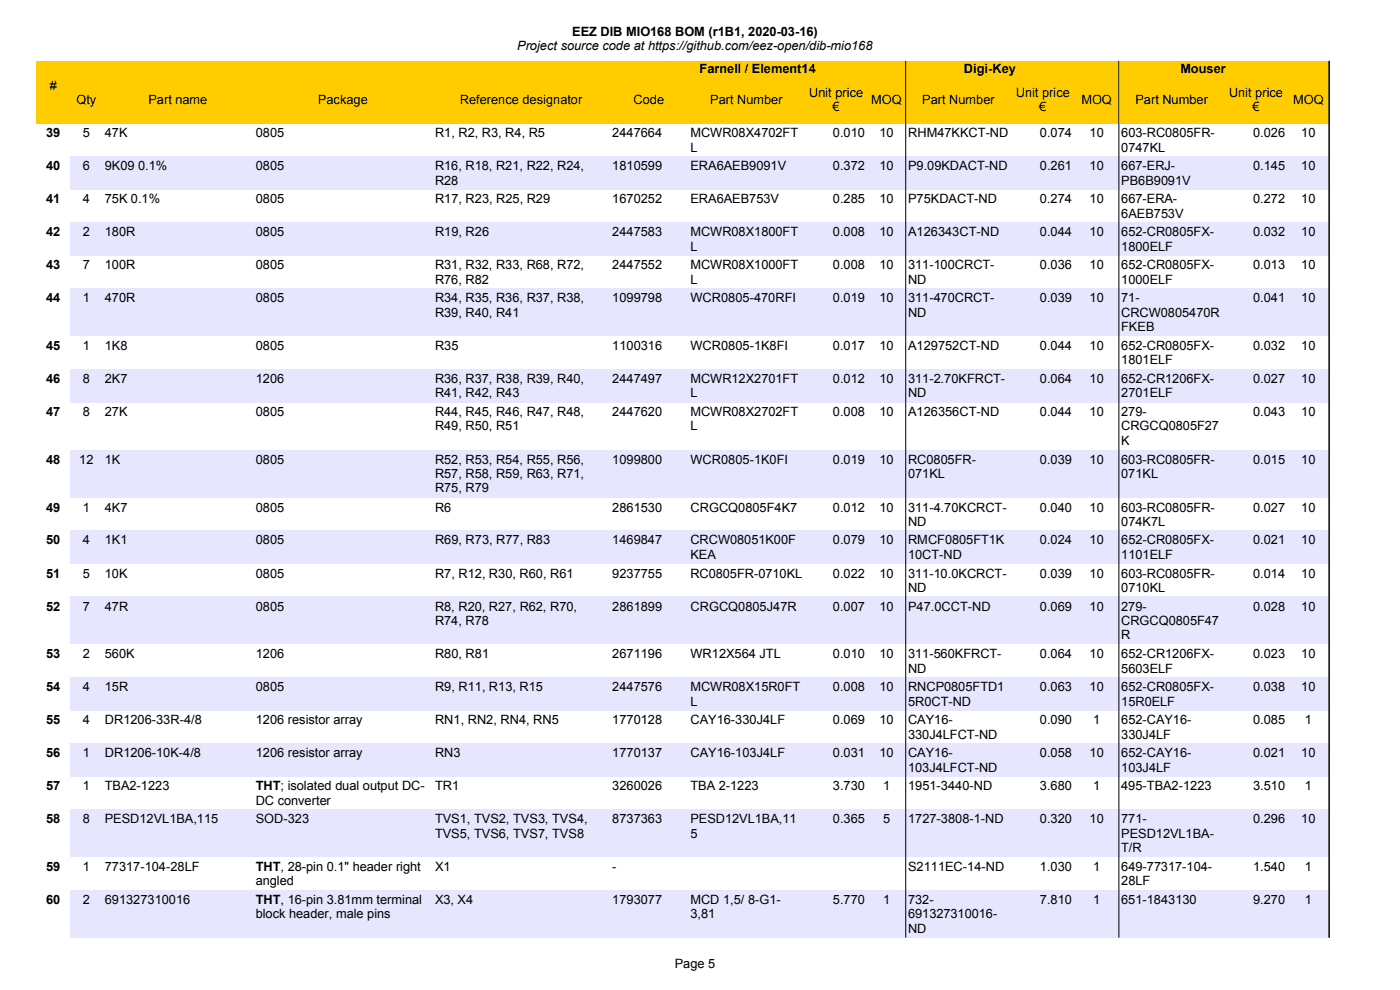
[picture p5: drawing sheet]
<svg xmlns="http://www.w3.org/2000/svg" width="297mm" height="210mm" viewBox="0 0 297 210" stroke-linecap="round" stroke-linejoin="round" font-family="sans-serif">
<defs><g id="words">
<g font-size="2.7">
<text x="109.7" y="10.6">Project source code at https://github.com/eez-open/dib-mio168</text>
<text x="121.4" y="7.5">EEZ DIB MIO168 BOM (r1B1, 2020-03-16)</text>
<text x="148.4" y="15.4">Farnell / Element14</text>
<text x="204.5" y="15.4">Digi-Key</text>
<text x="250.4" y="15.4">Mouser</text>
<text x="10.5" y="19">#</text>
<text x="16.2" y="22.1">Qty</text>
<text x="31.5" y="22.1">Part name</text>
<text x="67.5" y="22.1">Package</text>
<text x="97.5" y="22.1">Reference designator</text>
<text x="134.4" y="22.1">Code</text>
<text x="150.7" y="22.1">Part Number</text>
<text x="171.7" y="20.6">Unit price</text>
<text x="176.6" y="23.6">€</text>
<text x="184.8" y="22.1">MOQ</text>
<text x="195.6" y="22.1">Part Number</text>
<text x="215.5" y="20.6">Unit price</text>
<text x="220.5" y="23.6">€</text>
<text x="229.4" y="22.1">MOQ</text>
<text x="240.9" y="22.1">Part Number</text>
<text x="260.7" y="20.6">Unit price</text>
<text x="265.7" y="23.6">€</text>
<text x="274.3" y="22.1">MOQ</text>
<text x="9.8" y="29.1">39</text>
<text x="17.6" y="29.1">5</text>
<text x="22.2" y="29.1">47K</text>
<text x="54.3" y="29.1">0805</text>
<text x="92.3" y="29.1">R1, R2, R3, R4, R5</text>
<text x="129.9" y="29.1">2447664</text>
<text x="146.5" y="29.1">MCWR08X4702FT</text>
<text x="176.7" y="29.1">0.010</text>
<text x="186.5" y="29.1">10</text>
<text x="192.7" y="29.1">RHM47KKCT-ND</text>
<text x="220.6" y="29.1">0.074</text>
<text x="231.1" y="29.1">10</text>
<text x="237.9" y="29.1">603-RC0805FR-</text>
<text x="265.9" y="29.1">0.026</text>
<text x="276.1" y="29.1">10</text>
<text x="146.5" y="32.2">L</text>
<text x="237.9" y="32.2">0747KL</text>
<text x="9.8" y="36.2">40</text>
<text x="17.6" y="36.2">6</text>
<text x="22.2" y="36.2">9K09 0.1%</text>
<text x="54.3" y="36.2">0805</text>
<text x="92.3" y="36.2">R16, R18, R21, R22, R24,</text>
<text x="92.3" y="39.2">R28</text>
<text x="129.9" y="36.2">1810599</text>
<text x="146.5" y="36.2">ERA6AEB9091V</text>
<text x="176.7" y="36.2">0.372</text>
<text x="186.5" y="36.2">10</text>
<text x="192.7" y="36.2">P9.09KDACT-ND</text>
<text x="220.6" y="36.2">0.261</text>
<text x="231.1" y="36.2">10</text>
<text x="237.9" y="36.2">667-ERJ-</text>
<text x="237.9" y="39.2">PB6B9091V</text>
<text x="265.9" y="36.2">0.145</text>
<text x="276.1" y="36.2">10</text>
<text x="9.8" y="43.1">41</text>
<text x="17.6" y="43.1">4</text>
<text x="22.2" y="43.1">75K 0.1%</text>
<text x="54.3" y="43.1">0805</text>
<text x="92.3" y="43.1">R17, R23, R25, R29</text>
<text x="129.9" y="43.1">1670252</text>
<text x="146.5" y="43.1">ERA6AEB753V</text>
<text x="176.7" y="43.1">0.285</text>
<text x="186.5" y="43.1">10</text>
<text x="192.7" y="43.1">P75KDACT-ND</text>
<text x="220.6" y="43.1">0.274</text>
<text x="231.1" y="43.1">10</text>
<text x="237.9" y="43.1">667-ERA-</text>
<text x="237.9" y="46.2">6AEB753V</text>
<text x="265.9" y="43.1">0.272</text>
<text x="276.1" y="43.1">10</text>
<text x="9.8" y="50.2">42</text>
<text x="17.6" y="50.2">2</text>
<text x="22.2" y="50.2">180R</text>
<text x="54.3" y="50.2">0805</text>
<text x="92.3" y="50.2">R19, R26</text>
<text x="129.9" y="50.2">2447583</text>
<text x="146.5" y="50.2">MCWR08X1800FT</text>
<text x="146.5" y="53.2">L</text>
<text x="176.7" y="50.2">0.008</text>
<text x="186.5" y="50.2">10</text>
<text x="192.7" y="50.2">A126343CT-ND</text>
<text x="220.6" y="50.2">0.044</text>
<text x="231.1" y="50.2">10</text>
<text x="237.9" y="50.2">652-CR0805FX-</text>
<text x="237.9" y="53.2">1800ELF</text>
<text x="265.9" y="50.2">0.032</text>
<text x="276.1" y="50.2">10</text>
<text x="9.8" y="57.1">43</text>
<text x="17.6" y="57.1">7</text>
<text x="22.2" y="57.1">100R</text>
<text x="54.3" y="57.1">0805</text>
<text x="92.3" y="57.1">R31, R32, R33, R68, R72,</text>
<text x="129.9" y="57.1">2447552</text>
<text x="146.5" y="57.1">MCWR08X1000FT</text>
<text x="176.7" y="57.1">0.008</text>
<text x="186.5" y="57.1">10</text>
<text x="192.7" y="57.1">311-100CRCT-</text>
<text x="220.6" y="57.1">0.036</text>
<text x="231.1" y="57.1">10</text>
<text x="237.9" y="57.1">652-CR0805FX-</text>
<text x="265.9" y="57.1">0.013</text>
<text x="276.1" y="57.1">10</text>
<text x="9.8" y="64.1">44</text>
<text x="17.6" y="64.1">1</text>
<text x="22.2" y="64.1">470R</text>
<text x="54.3" y="64.1">0805</text>
<text x="92.3" y="60.2">R76, R82</text>
<text x="92.3" y="64.1">R34, R35, R36, R37, R38,</text>
<text x="129.9" y="64.1">1099798</text>
<text x="146.5" y="64.1">WCR0805-470RFI</text>
<text x="146.5" y="60.2">L</text>
<text x="176.7" y="64.1">0.019</text>
<text x="186.5" y="64.1">10</text>
<text x="192.7" y="60.2">ND</text>
<text x="192.7" y="64.1">311-470CRCT-</text>
<text x="220.6" y="64.1">0.039</text>
<text x="231.1" y="64.1">10</text>
<text x="237.8" y="64.1">71-</text>
<text x="237.9" y="60.2">1000ELF</text>
<text x="265.9" y="64.1">0.041</text>
<text x="276.1" y="64.1">10</text>
<text x="92.3" y="67.2">R39, R40, R41</text>
<text x="192.7" y="67.2">ND</text>
<text x="237.8" y="67.2">CRCW0805470R</text>
<text x="237.8" y="70.2">FKEB</text>
<text x="9.8" y="74.3">45</text>
<text x="17.6" y="74.3">1</text>
<text x="22.2" y="74.3">1K8</text>
<text x="54.3" y="74.3">0805</text>
<text x="92.3" y="74.3">R35</text>
<text x="129.9" y="74.3">1100316</text>
<text x="146.5" y="74.3">WCR0805-1K8FI</text>
<text x="176.7" y="74.3">0.017</text>
<text x="186.5" y="74.3">10</text>
<text x="192.7" y="74.3">A129752CT-ND</text>
<text x="220.6" y="74.3">0.044</text>
<text x="231.1" y="74.3">10</text>
<text x="237.9" y="74.3">652-CR0805FX-</text>
<text x="237.9" y="77.3">1801ELF</text>
<text x="265.9" y="74.3">0.032</text>
<text x="276.1" y="74.3">10</text>
<text x="9.8" y="81.3">46</text>
<text x="17.6" y="81.3">8</text>
<text x="22.2" y="81.3">2K7</text>
<text x="54.3" y="81.3">1206</text>
<text x="92.3" y="81.3">R36, R37, R38, R39, R40,</text>
<text x="129.9" y="81.3">2447497</text>
<text x="146.5" y="81.3">MCWR12X2701FT</text>
<text x="176.7" y="81.3">0.012</text>
<text x="186.5" y="81.3">10</text>
<text x="192.7" y="81.3">311-2.70KFRCT-</text>
<text x="220.6" y="81.3">0.064</text>
<text x="231.1" y="81.3">10</text>
<text x="237.9" y="81.3">652-CR1206FX-</text>
<text x="265.9" y="81.3">0.027</text>
<text x="276.1" y="81.3">10</text>
<text x="9.8" y="88.3">47</text>
<text x="17.6" y="88.3">8</text>
<text x="22.2" y="88.3">27K</text>
<text x="54.3" y="88.3">0805</text>
<text x="92.3" y="84.3">R41, R42, R43</text>
<text x="92.3" y="88.3">R44, R45, R46, R47, R48,</text>
<text x="129.9" y="88.3">2447620</text>
<text x="146.5" y="84.3">L</text>
<text x="146.5" y="88.3">MCWR08X2702FT</text>
<text x="176.7" y="88.3">0.008</text>
<text x="186.5" y="88.3">10</text>
<text x="192.7" y="88.3">A126356CT-ND</text>
<text x="192.7" y="84.3">ND</text>
<text x="220.6" y="88.3">0.044</text>
<text x="231.1" y="88.3">10</text>
<text x="237.8" y="88.3">279-</text>
<text x="237.9" y="84.3">2701ELF</text>
<text x="265.9" y="88.3">0.043</text>
<text x="276.1" y="88.3">10</text>
<text x="92.3" y="91.3">R49, R50, R51</text>
<text x="146.5" y="91.3">L</text>
<text x="237.8" y="91.3">CRGCQ0805F27</text>
<text x="237.8" y="94.3">K</text>
<text x="9.8" y="98.4">48</text>
<text x="16.8" y="98.4">12</text>
<text x="22.2" y="98.4">1K</text>
<text x="54.3" y="98.4">0805</text>
<text x="92.3" y="98.4">R52, R53, R54, R55, R56,</text>
<text x="92.3" y="101.4">R57, R58, R59, R63, R71,</text>
<text x="129.9" y="98.4">1099800</text>
<text x="146.5" y="98.4">WCR0805-1K0FI</text>
<text x="176.7" y="98.4">0.019</text>
<text x="186.5" y="98.4">10</text>
<text x="192.7" y="98.4">RC0805FR-</text>
<text x="192.7" y="101.4">071KL</text>
<text x="220.6" y="98.4">0.039</text>
<text x="231.1" y="98.4">10</text>
<text x="237.8" y="98.4">603-RC0805FR-</text>
<text x="237.8" y="101.4">071KL</text>
<text x="265.9" y="98.4">0.015</text>
<text x="276.1" y="98.4">10</text>
<text x="92.3" y="104.5">R75, R79</text>
<text x="9.8" y="108.5">49</text>
<text x="17.6" y="108.5">1</text>
<text x="22.2" y="108.5">4K7</text>
<text x="54.3" y="108.5">0805</text>
<text x="92.3" y="108.5">R6</text>
<text x="129.9" y="108.5">2861530</text>
<text x="146.5" y="108.5">CRGCQ0805F4K7</text>
<text x="176.7" y="108.5">0.012</text>
<text x="186.5" y="108.5">10</text>
<text x="192.7" y="108.5">311-4.70KCRCT-</text>
<text x="192.7" y="111.5">ND</text>
<text x="220.6" y="108.5">0.040</text>
<text x="231.1" y="108.5">10</text>
<text x="237.9" y="108.5">603-RC0805FR-</text>
<text x="237.9" y="111.5">074K7L</text>
<text x="265.9" y="108.5">0.027</text>
<text x="276.1" y="108.5">10</text>
<text x="9.8" y="115.5">50</text>
<text x="17.6" y="115.5">4</text>
<text x="22.2" y="115.5">1K1</text>
<text x="54.3" y="115.5">0805</text>
<text x="92.3" y="115.5">R69, R73, R77, R83</text>
<text x="129.9" y="115.5">1469847</text>
<text x="146.5" y="115.5">CRCW08051K00F</text>
<text x="146.5" y="118.5">KEA</text>
<text x="176.7" y="115.5">0.079</text>
<text x="186.5" y="115.5">10</text>
<text x="192.7" y="115.5">RMCF0805FT1K</text>
<text x="192.7" y="118.5">10CT-ND</text>
<text x="220.6" y="115.5">0.024</text>
<text x="231.1" y="115.5">10</text>
<text x="237.9" y="115.5">652-CR0805FX-</text>
<text x="237.9" y="118.5">1101ELF</text>
<text x="265.9" y="115.5">0.021</text>
<text x="276.1" y="115.5">10</text>
<text x="9.8" y="122.5">51</text>
<text x="17.6" y="122.5">5</text>
<text x="22.2" y="122.5">10K</text>
<text x="54.3" y="122.5">0805</text>
<text x="92.3" y="122.5">R7, R12, R30, R60, R61</text>
<text x="129.9" y="122.5">9237755</text>
<text x="146.5" y="122.5">RC0805FR-0710KL</text>
<text x="176.7" y="122.5">0.022</text>
<text x="186.5" y="122.5">10</text>
<text x="192.7" y="122.5">311-10.0KCRCT-</text>
<text x="192.7" y="125.6">ND</text>
<text x="220.6" y="122.5">0.039</text>
<text x="231.1" y="122.5">10</text>
<text x="237.9" y="122.5">603-RC0805FR-</text>
<text x="237.9" y="125.6">0710KL</text>
<text x="265.9" y="122.5">0.014</text>
<text x="276.1" y="122.5">10</text>
<text x="9.8" y="129.5">52</text>
<text x="17.6" y="129.5">7</text>
<text x="22.2" y="129.5">47R</text>
<text x="54.3" y="129.5">0805</text>
<text x="92.3" y="129.5">R8, R20, R27, R62, R70,</text>
<text x="129.9" y="129.5">2861899</text>
<text x="146.5" y="129.5">CRGCQ0805J47R</text>
<text x="176.7" y="129.5">0.007</text>
<text x="186.5" y="129.5">10</text>
<text x="192.7" y="129.5">P47.0CCT-ND</text>
<text x="220.6" y="129.5">0.069</text>
<text x="231.1" y="129.5">10</text>
<text x="237.8" y="129.5">279-</text>
<text x="265.9" y="129.5">0.028</text>
<text x="276.1" y="129.5">10</text>
<text x="92.3" y="132.5">R74, R78</text>
<text x="237.8" y="132.5">CRGCQ0805F47</text>
<text x="237.8" y="135.6">R</text>
<text x="9.8" y="139.6">53</text>
<text x="17.6" y="139.6">2</text>
<text x="22.2" y="139.6">560K</text>
<text x="54.3" y="139.6">1206</text>
<text x="92.3" y="139.6">R80, R81</text>
<text x="129.9" y="139.6">2671196</text>
<text x="146.5" y="139.6">WR12X564 JTL</text>
<text x="176.7" y="139.6">0.010</text>
<text x="186.5" y="139.6">10</text>
<text x="192.7" y="139.6">311-560KFRCT-</text>
<text x="192.7" y="142.7">ND</text>
<text x="220.6" y="139.6">0.064</text>
<text x="231.1" y="139.6">10</text>
<text x="237.9" y="139.6">652-CR1206FX-</text>
<text x="237.9" y="142.7">5603ELF</text>
<text x="265.9" y="139.6">0.023</text>
<text x="276.1" y="139.6">10</text>
<text x="9.8" y="146.7">54</text>
<text x="17.6" y="146.7">4</text>
<text x="22.2" y="146.7">15R</text>
<text x="54.3" y="146.7">0805</text>
<text x="92.3" y="146.7">R9, R11, R13, R15</text>
<text x="129.9" y="146.7">2447576</text>
<text x="146.5" y="146.7">MCWR08X15R0FT</text>
<text x="146.5" y="149.7">L</text>
<text x="176.7" y="146.7">0.008</text>
<text x="186.5" y="146.7">10</text>
<text x="192.7" y="146.7">RNCP0805FTD1</text>
<text x="192.7" y="149.7">5R0CT-ND</text>
<text x="220.6" y="146.7">0.063</text>
<text x="231.1" y="146.7">10</text>
<text x="237.9" y="146.7">652-CR0805FX-</text>
<text x="237.9" y="149.7">15R0ELF</text>
<text x="265.9" y="146.7">0.038</text>
<text x="276.1" y="146.7">10</text>
<text x="9.8" y="153.6">55</text>
<text x="17.6" y="153.6">4</text>
<text x="22.2" y="153.6">DR1206-33R-4/8</text>
<text x="54.3" y="153.6">1206 resistor array</text>
<text x="92.3" y="153.6">RN1, RN2, RN4, RN5</text>
<text x="129.9" y="153.6">1770128</text>
<text x="146.5" y="153.6">CAY16-330J4LF</text>
<text x="176.7" y="153.6">0.069</text>
<text x="186.5" y="153.6">10</text>
<text x="192.7" y="153.6">CAY16-</text>
<text x="220.6" y="153.6">0.090</text>
<text x="231.9" y="153.6">1</text>
<text x="237.9" y="153.6">652-CAY16-</text>
<text x="265.9" y="153.6">0.085</text>
<text x="276.8" y="153.6">1</text>
<text x="9.8" y="160.6">56</text>
<text x="17.6" y="160.6">1</text>
<text x="22.2" y="160.6">DR1206-10K-4/8</text>
<text x="54.3" y="160.6">1206 resistor array</text>
<text x="92.3" y="160.6">RN3</text>
<text x="129.9" y="160.6">1770137</text>
<text x="146.5" y="160.6">CAY16-103J4LF</text>
<text x="176.7" y="160.6">0.031</text>
<text x="186.5" y="160.6">10</text>
<text x="192.7" y="156.7">330J4LFCT-ND</text>
<text x="192.7" y="160.7">CAY16-</text>
<text x="220.6" y="160.6">0.058</text>
<text x="231.1" y="160.6">10</text>
<text x="237.9" y="156.7">330J4LF</text>
<text x="237.9" y="160.7">652-CAY16-</text>
<text x="265.9" y="160.6">0.021</text>
<text x="276.1" y="160.6">10</text>
<text x="9.8" y="167.6">57</text>
<text x="17.6" y="167.6">1</text>
<text x="22.2" y="167.6">TBA2-1223</text>
<text x="54.3" y="167.6">THT; isolated dual output DC-</text>
<text x="92.3" y="167.6">TR1</text>
<text x="129.9" y="167.6">3260026</text>
<text x="146.5" y="167.6">TBA 2-1223</text>
<text x="176.7" y="167.6">3.730</text>
<text x="187.3" y="167.6">1</text>
<text x="192.7" y="167.6">1951-3440-ND</text>
<text x="192.7" y="163.7">103J4LFCT-ND</text>
<text x="220.6" y="167.6">3.680</text>
<text x="231.9" y="167.6">1</text>
<text x="237.8" y="167.6">495-TBA2-1223</text>
<text x="237.9" y="163.7">103J4LF</text>
<text x="265.9" y="167.6">3.510</text>
<text x="276.8" y="167.6">1</text>
<text x="54.3" y="170.7">DC converter</text>
<text x="9.8" y="174.6">58</text>
<text x="17.6" y="174.6">8</text>
<text x="22.2" y="174.6">PESD12VL1BA,115</text>
<text x="54.3" y="174.6">SOD-323</text>
<text x="92.3" y="174.6">TVS1, TVS2, TVS3, TVS4,</text>
<text x="92.3" y="177.7">TVS5, TVS6, TVS7, TVS8</text>
<text x="129.9" y="174.6">8737363</text>
<text x="146.5" y="174.6">PESD12VL1BA,11</text>
<text x="146.5" y="177.7">5</text>
<text x="176.7" y="174.6">0.365</text>
<text x="187.3" y="174.6">5</text>
<text x="192.7" y="174.6">1727-3808-1-ND</text>
<text x="220.6" y="174.6">0.320</text>
<text x="231.1" y="174.6">10</text>
<text x="237.8" y="174.6">771-</text>
<text x="237.8" y="177.7">PESD12VL1BA-</text>
<text x="265.9" y="174.6">0.296</text>
<text x="276.1" y="174.6">10</text>
<text x="9.8" y="184.8">59</text>
<text x="17.6" y="184.8">1</text>
<text x="22.2" y="184.8">77317-104-28LF</text>
<text x="54.3" y="184.8">THT, 28-pin 0.1&quot; header right</text>
<text x="92.3" y="184.8">X1</text>
<text x="129.9" y="184.8">-</text>
<text x="192.7" y="184.8">S2111EC-14-ND</text>
<text x="220.6" y="184.8">1.030</text>
<text x="231.9" y="184.8">1</text>
<text x="237.8" y="180.7">T/R</text>
<text x="237.9" y="184.8">649-77317-104-</text>
<text x="265.9" y="184.8">1.540</text>
<text x="276.8" y="184.8">1</text>
<text x="9.8" y="191.8">60</text>
<text x="17.6" y="191.8">2</text>
<text x="22.2" y="191.8">691327310016</text>
<text x="54.3" y="187.8">angled</text>
<text x="54.3" y="191.8">THT, 16-pin 3.81mm terminal</text>
<text x="92.3" y="191.8">X3, X4</text>
<text x="129.9" y="191.8">1793077</text>
<text x="146.5" y="191.8">MCD 1,5/ 8-G1-</text>
<text x="176.7" y="191.8">5.770</text>
<text x="187.3" y="191.8">1</text>
<text x="192.7" y="191.8">732-</text>
<text x="220.6" y="191.8">7.810</text>
<text x="231.9" y="191.8">1</text>
<text x="237.8" y="191.8">651-1843130</text>
<text x="237.9" y="187.8">28LF</text>
<text x="265.9" y="191.8">9.270</text>
<text x="276.8" y="191.8">1</text>
<text x="54.3" y="194.8">block header, male pins</text>
<text x="146.5" y="194.8">3,81</text>
<text x="192.7" y="194.8">691327310016-</text>
<text x="192.7" y="197.8">ND</text>
<text x="143.2" y="205.2">Page 5</text>
</g>
</g></defs>
<path d="M7.6 12.9h274.3v13.3h-274.3z" fill-rule="evenodd" fill="#fc0"/>
<path d="M192.1 12.9v13.3M237.4 12.9v13.3M282 12.9v13.3" fill="none" stroke="#000" stroke-width=".21"/>
<g fill="#e6e6ff">
<path d="M14.9 33.2h267v7h-267z" fill-rule="evenodd"/>
<path d="M14.9 47.2h267v7h-267z" fill-rule="evenodd"/>
<path d="M14.9 61.2h267v10.1h-267z" fill-rule="evenodd"/>
<path d="M14.9 78.3h267v7h-267z" fill-rule="evenodd"/>
<path d="M14.9 95.4h267v10.1h-267z" fill-rule="evenodd"/>
<path d="M14.9 112.5h267v7h-267z" fill-rule="evenodd"/>
<path d="M14.9 126.5h267v10.1h-267z" fill-rule="evenodd"/>
<path d="M14.9 143.6h267v7h-267z" fill-rule="evenodd"/>
<path d="M14.9 157.6h267v7h-267z" fill-rule="evenodd"/>
<path d="M14.9 171.6h267v10.2h-267z" fill-rule="evenodd"/>
<path d="M14.9 188.8h267v10.1h-267z" fill-rule="evenodd"/>
</g>
<path d="M192.1 26.2v172.7M237.4 26.2v172.7M282 26.2v172.7" fill="none" stroke="#000" stroke-width=".21"/>
<use href="#words"/>
</svg>
